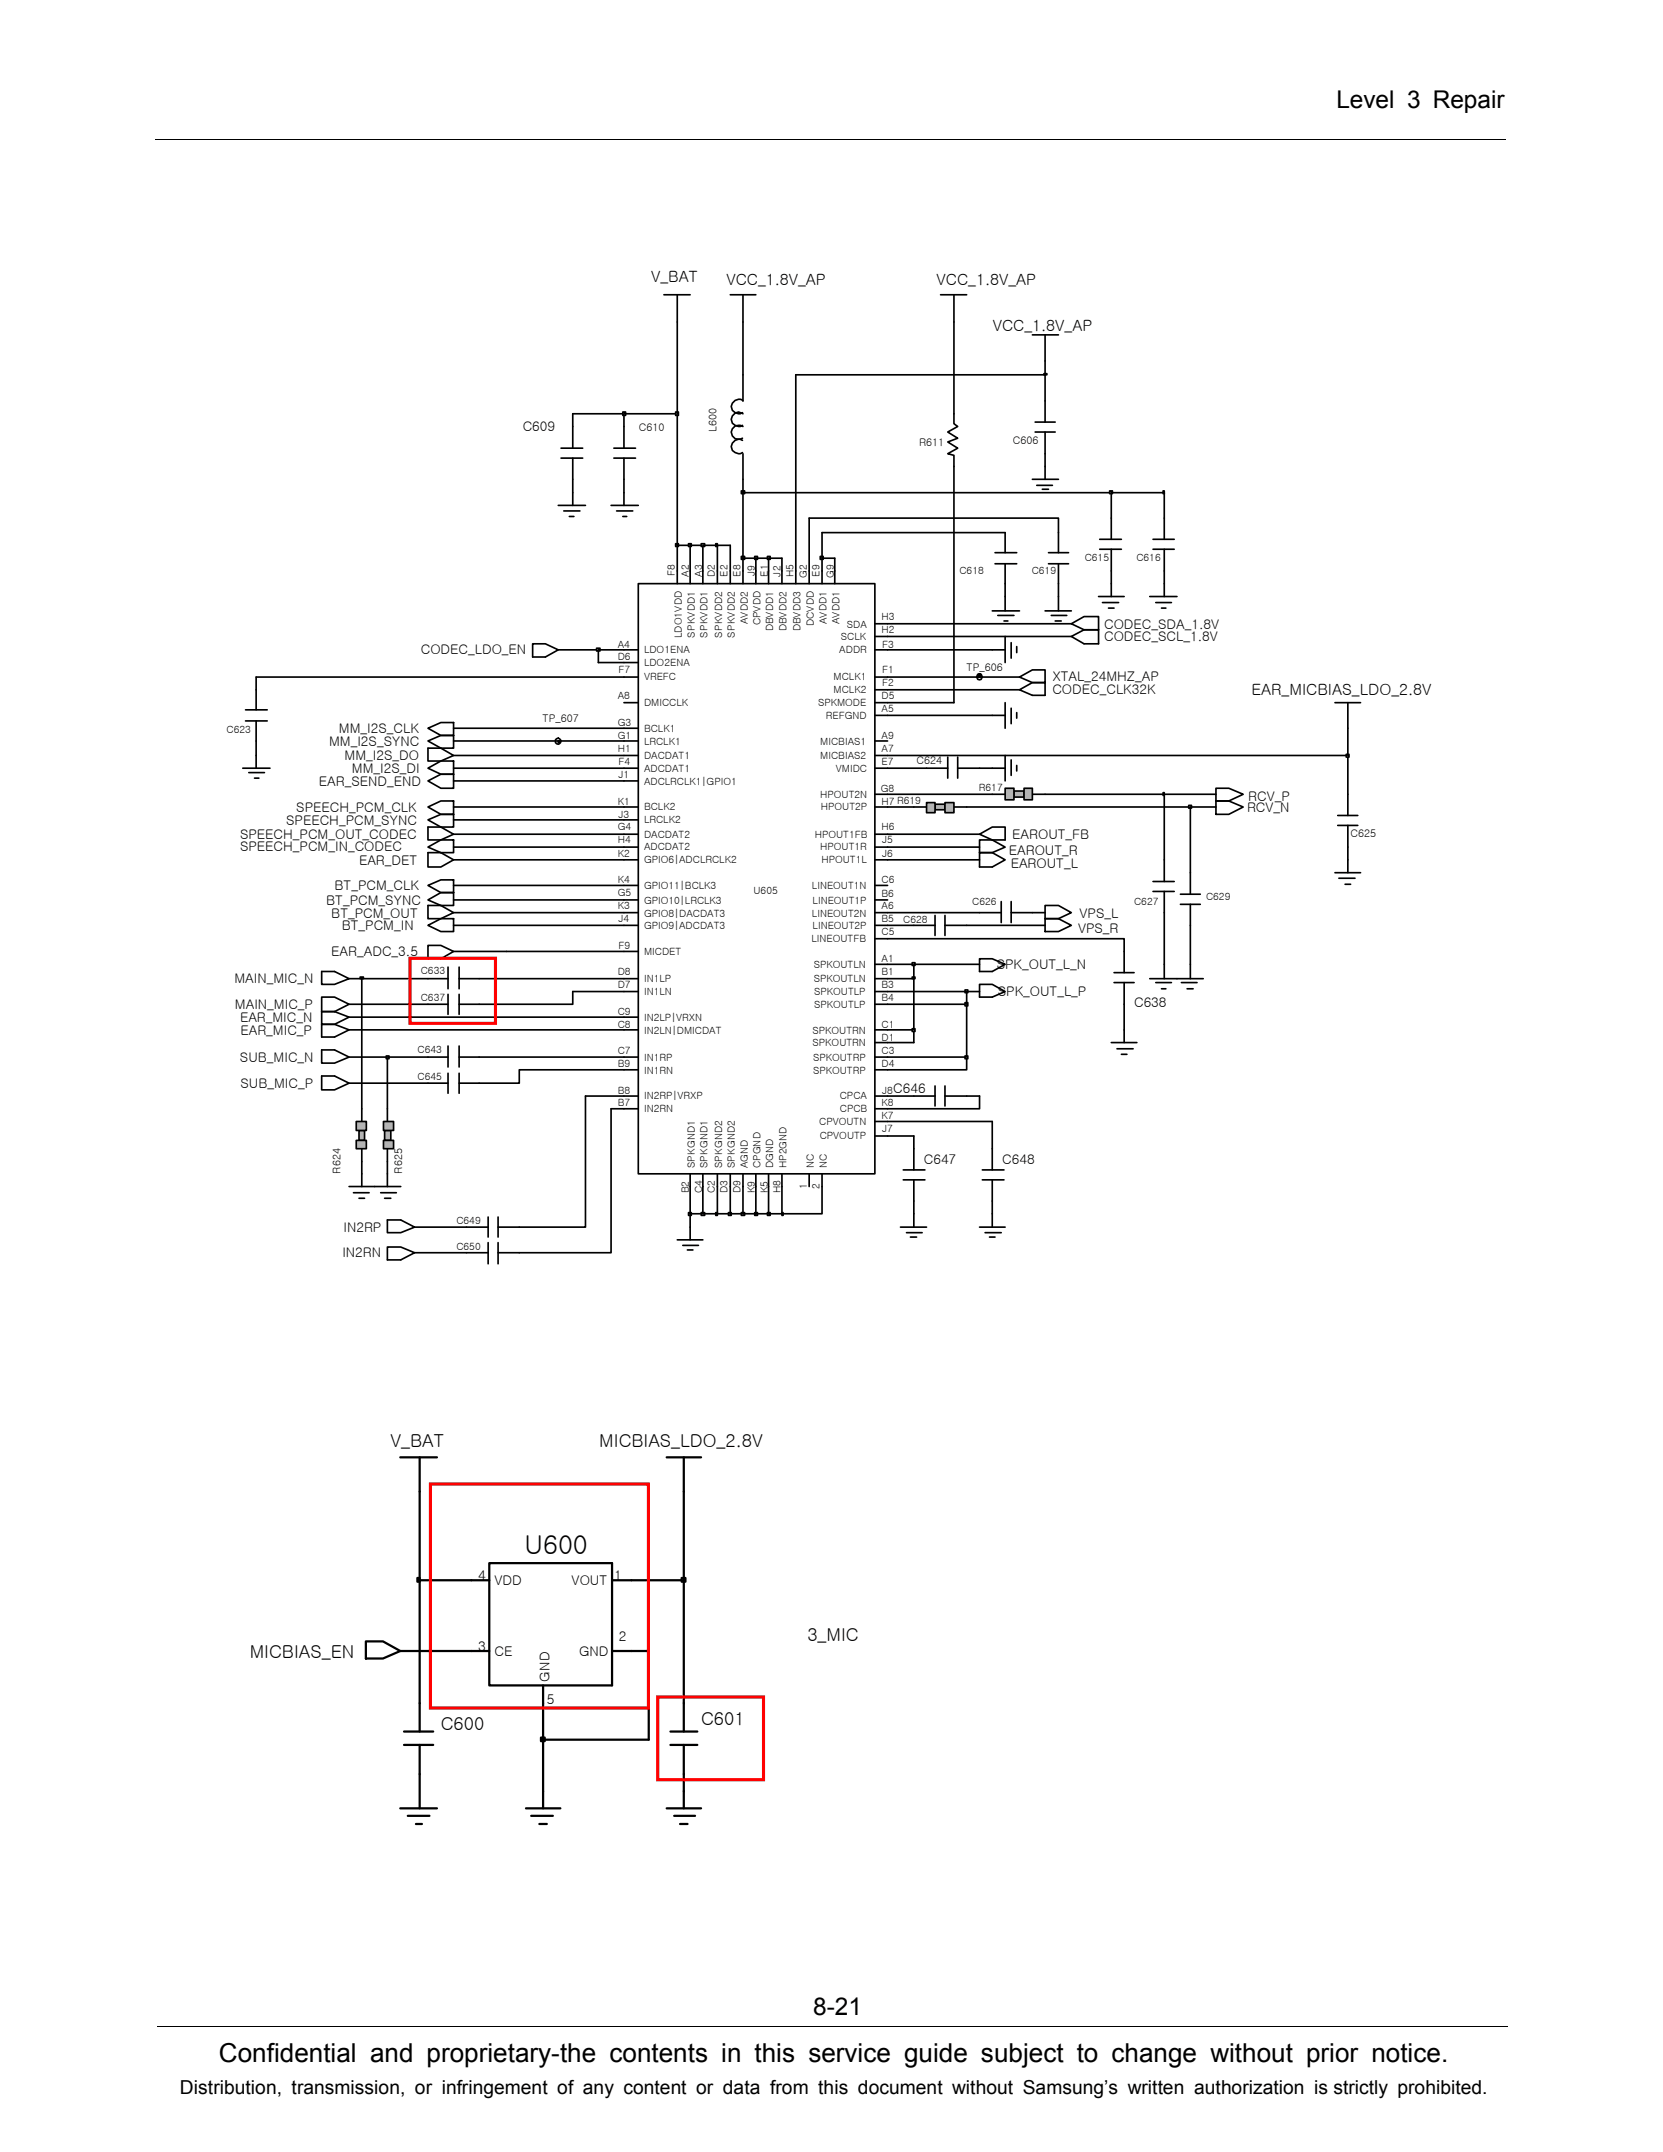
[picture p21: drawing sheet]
<svg xmlns="http://www.w3.org/2000/svg" width="216mm" height="279mm" viewBox="0 0 216 279" stroke-linecap="round" stroke-linejoin="round" font-family="sans-serif">
<defs><g id="words">
<g font-size="3.4">
<text x="68.1" y="201.8">U600</text>
<text x="28.4" y="267.7">Confidential and proprietary-the contents in this service guide subject to change without prior notice.</text>
</g>
<g font-size="3.2">
<text x="173.5" y="14">Level 3 Repair</text>
<text x="105.6" y="261.6">8-21</text>
</g>
<text font-size="2.5" x="23.4" y="271.9">Distribution, transmission, or infringement of any content or data from this document without Samsung’s written authorization is strictly prohibited.</text>
<g font-size="2.3">
<text x="50.7" y="187.9">V_BAT</text>
<text x="77.8" y="187.9">MICBIAS_LDO_2.8V</text>
<text x="32.4" y="215.2">MICBIAS_EN</text>
<text x="104.8" y="213">3_MIC</text>
<text x="57.2" y="224.6">C600</text>
<text x="91" y="224">C601</text>
</g>
<g font-size="2">
<text x="84.5" y="36.6">V_BAT</text>
<text x="94.3" y="37">VCC_1.8V_AP</text>
<text x="121.6" y="37">VCC_1.8V_AP</text>
<text x="128.9" y="43">VCC_1.8V_AP</text>
<text x="162.5" y="90.3">EAR_MICBIAS_LDO_2.8V</text>
</g>
<g font-size="1.7">
<text x="67.9" y="55.9">C609</text>
<text x="143.3" y="83.3">CODEC_SCL_1.8V</text>
<text x="143.3" y="81.6">CODEC_SDA_1.8V</text>
<text x="54.6" y="84.9">CODEC_LDO_EN</text>
<text x="136.6" y="88.5">XTAL_24MHZ_AP</text>
<text x="44" y="95.2">MM_I2S_CLK</text>
<text x="136.6" y="90.1">CODEC_CLK32K</text>
<text x="42.7" y="96.9">MM_I2S_SYNC</text>
<text x="44.7" y="98.7">MM_I2S_DO</text>
<text x="45.7" y="100.4">MM_I2S_DI</text>
<text x="37.1" y="107.1">SPEECH_PCM_SYNC</text>
<text x="38.5" y="105.4">SPEECH_PCM_CLK</text>
<text x="41.4" y="102">EAR_SEND_END</text>
<text x="161.9" y="105.4">RCV_N</text>
<text x="162.1" y="104.1">RCV_P</text>
<text x="31.2" y="110.5">SPEECH_PCM_IN_CODEC</text>
<text x="31.2" y="108.9">SPEECH_PCM_OUT_CODEC</text>
<text x="46.6" y="112.3">EAR_DET</text>
<text x="131" y="111">EAROUT_R</text>
<text x="131.2" y="112.6">EAROUT_L</text>
<text x="131.4" y="108.9">EAROUT_FB</text>
<text x="42.4" y="117.5">BT_PCM_SYNC</text>
<text x="43" y="119.1">BT_PCM_OUT</text>
<text x="43.4" y="115.6">BT_PCM_CLK</text>
<text x="140.2" y="119.1">VPS_L</text>
<text x="43" y="124.1">EAR_ADC_3.5</text>
<text x="44.4" y="120.8">BT_PCM_IN</text>
<text x="129.4" y="125.9">SPK_OUT_L_N</text>
<text x="140" y="121.2">VPS_R</text>
<text x="30.4" y="127.7">MAIN_MIC_N</text>
<text x="30.5" y="131">MAIN_MIC_P</text>
<text x="129.5" y="129.3">SPK_OUT_L_P</text>
<text x="147.2" y="130.7">C638</text>
<text x="31.2" y="137.9">SUB_MIC_N</text>
<text x="31.2" y="132.7">EAR_MIC_N</text>
<text x="31.2" y="134.4">EAR_MIC_P</text>
<text x="31.2" y="141.2">SUB_MIC_P</text>
<text x="116" y="141.9">C646</text>
<text x="119.9" y="151.2">C647</text>
<text x="130.1" y="151.2">C648</text>
<text x="44.6" y="159.9">IN2RP</text>
<text x="44.5" y="163.2">IN2RN</text>
<text x="62.1" y="205.2">4</text>
<text x="64.2" y="205.7">VDD</text>
<text x="74.2" y="205.7">VOUT</text>
<text x="79.7" y="205.2">1</text>
<text x="62.1" y="214.4">3</text>
<text x="64.2" y="215">CE</text>
<text x="75.2" y="215">GND</text>
<text x="80.3" y="213.1">2</text>
<text x="71" y="221.2">5</text>
<text x="71.3" y="218.3" transform="rotate(-90 71.3 218.3)">GND</text>
</g>
<g font-size="1.4">
<text x="83" y="55.9">C610</text>
<text x="93" y="56.1" transform="rotate(-90 93 56.1)">L600</text>
<text x="119.3" y="57.9">R611</text>
<text x="131.5" y="57.6">C606</text>
<text x="125.5" y="87.1">TP_606</text>
<text x="70.4" y="93.7">TP_607</text>
<text x="119" y="99.2">C624</text>
<text x="175.3" y="108.7">C625</text>
<text x="44.2" y="152.4" transform="rotate(-90 44.2 152.4)">R624</text>
<text x="52.2" y="152.4" transform="rotate(-90 52.2 152.4)">R625</text>
</g>
<g font-size="1.3">
<text x="87.6" y="74.8" transform="rotate(-90 87.6 74.8)">F8</text>
<text x="89.4" y="74.9" transform="rotate(-90 89.4 74.9)">A2</text>
<text x="91.1" y="74.9" transform="rotate(-90 91.1 74.9)">A3</text>
<text x="92.8" y="74.9" transform="rotate(-90 92.8 74.9)">D2</text>
<text x="94.5" y="74.9" transform="rotate(-90 94.5 74.9)">E2</text>
<text x="96.1" y="74.9" transform="rotate(-90 96.1 74.9)">E8</text>
<text x="98" y="74.8" transform="rotate(-90 98 74.8)">J9</text>
<text x="99.7" y="74.9" transform="rotate(-90 99.7 74.9)">E1</text>
<text x="101.3" y="74.8" transform="rotate(-90 101.3 74.8)">J2</text>
<text x="103" y="74.9" transform="rotate(-90 103 74.9)">H5</text>
<text x="104.7" y="75" transform="rotate(-90 104.7 75)">G2</text>
<text x="106.4" y="74.9" transform="rotate(-90 106.4 74.9)">E9</text>
<text x="108.3" y="75" transform="rotate(-90 108.3 75)">G9</text>
<text x="124.6" y="74.5">C618</text>
<text x="133.9" y="74.5">C619</text>
<text x="140.8" y="72.8">C615</text>
<text x="147.5" y="72.8">C616</text>
<text x="88.5" y="82.8" transform="rotate(-90 88.5 82.8)">LDO1VDD</text>
<text x="90.2" y="82.8" transform="rotate(-90 90.2 82.8)">SPKVDD1</text>
<text x="91.9" y="82.8" transform="rotate(-90 91.9 82.8)">SPKVDD1</text>
<text x="93.7" y="82.8" transform="rotate(-90 93.7 82.8)">SPKVDD2</text>
<text x="95.4" y="82.8" transform="rotate(-90 95.4 82.8)">SPKVDD2</text>
<text x="97.1" y="81" transform="rotate(-90 97.1 81)">AVDD2</text>
<text x="98.7" y="81.2" transform="rotate(-90 98.7 81.2)">CPVDD</text>
<text x="100.4" y="82" transform="rotate(-90 100.4 82)">DBVDD1</text>
<text x="102.1" y="82" transform="rotate(-90 102.1 82)">DBVDD2</text>
<text x="103.9" y="82" transform="rotate(-90 103.9 82)">DBVDD3</text>
<text x="105.7" y="81.3" transform="rotate(-90 105.7 81.3)">DCVDD</text>
<text x="107.3" y="81" transform="rotate(-90 107.3 81)">AVDD1</text>
<text x="109" y="81" transform="rotate(-90 109 81)">AVDD1</text>
<text x="109.2" y="83.1">SCLK</text>
<text x="110" y="81.5">SDA</text>
<text x="114.4" y="80.5">H3</text>
<text x="114.4" y="82.2">H2</text>
<text x="80.2" y="85.7">D6</text>
<text x="80.2" y="84.1">A4</text>
<text x="80.3" y="87.4">F7</text>
<text x="83.6" y="86.5">LDO2ENA</text>
<text x="83.6" y="84.8">LDO1ENA</text>
<text x="83.6" y="88.3">VREFC</text>
<text x="108.2" y="88.3">MCLK1</text>
<text x="109" y="84.8">ADDR</text>
<text x="114.5" y="87.4">F1</text>
<text x="114.5" y="89.1">F2</text>
<text x="114.5" y="84.1">F3</text>
<text x="29.4" y="95.1">C623</text>
<text x="80.2" y="90.7">A8</text>
<text x="80.2" y="94.3">G3</text>
<text x="80.2" y="96">G1</text>
<text x="83.6" y="91.7">DMICCLK</text>
<text x="83.6" y="95">BCLK1</text>
<text x="106.2" y="91.7">SPKMODE</text>
<text x="107.2" y="93.3">REFGND</text>
<text x="108.2" y="90">MCLK2</text>
<text x="114.4" y="90.7">D5</text>
<text x="114.4" y="96">A9</text>
<text x="114.4" y="92.5">A5</text>
<text x="80.2" y="97.6">H1</text>
<text x="80.3" y="101">J1</text>
<text x="80.3" y="99.3">F4</text>
<text x="83.6" y="101.9">ADCLRCLK1|GPIO1</text>
<text x="83.6" y="98.6">DACDAT1</text>
<text x="83.6" y="96.7">LRCLK1</text>
<text x="83.6" y="100.2">ADCDAT1</text>
<text x="106.5" y="96.7">MICBIAS1</text>
<text x="106.5" y="98.6">MICBIAS2</text>
<text x="108.5" y="100.2">VMIDC</text>
<text x="114.4" y="99.3">E7</text>
<text x="114.4" y="97.6">A7</text>
<text x="80.2" y="104.5">K1</text>
<text x="80.2" y="107.8">G4</text>
<text x="80.3" y="106.2">J3</text>
<text x="83.6" y="105.2">BCLK2</text>
<text x="83.6" y="106.9">LRCLK2</text>
<text x="106.5" y="103.6">HPOUT2N</text>
<text x="106.6" y="105.2">HPOUT2P</text>
<text x="114.4" y="102.8">G8</text>
<text x="114.4" y="107.8">H6</text>
<text x="114.4" y="104.5">H7 R619</text>
<text x="127.1" y="102.7">R617</text>
<text x="80.2" y="109.5">H4</text>
<text x="80.2" y="111.2">K2</text>
<text x="83.6" y="110.4">ADCDAT2</text>
<text x="83.6" y="112.1">GPIO6|ADCLRCLK2</text>
<text x="83.6" y="108.8">DACDAT2</text>
<text x="105.8" y="108.8">HPOUT1FB</text>
<text x="106.5" y="110.4">HPOUT1R</text>
<text x="106.6" y="112.1">HPOUT1L</text>
<text x="114.5" y="109.5">J5</text>
<text x="114.5" y="111.2">J6</text>
<text x="80.2" y="118">K3</text>
<text x="80.2" y="114.7">K4</text>
<text x="80.2" y="116.4">G5</text>
<text x="80.3" y="119.7">J4</text>
<text x="83.6" y="119">GPIO8|DACDAT3</text>
<text x="83.6" y="115.5">GPIO11|BCLK3</text>
<text x="83.6" y="117.3">GPIO10|LRCLK3</text>
<text x="97.8" y="116.1">U605</text>
<text x="105.4" y="115.5">LINEOUT1N</text>
<text x="105.4" y="119">LINEOUT2N</text>
<text x="105.5" y="117.3">LINEOUT1P</text>
<text x="114.4" y="114.7">C6</text>
<text x="114.4" y="118">A6</text>
<text x="114.4" y="119.7">B5</text>
<text x="114.4" y="116.4">B6</text>
<text x="117.3" y="119.8">C628</text>
<text x="126.2" y="117.6">C626</text>
<text x="147.2" y="117.6">C627</text>
<text x="156.6" y="116.8">C629</text>
<text x="80.3" y="123.3">F9</text>
<text x="83.6" y="124">MICDET</text>
<text x="83.6" y="120.6">GPIO9|ADCDAT3</text>
<text x="105.3" y="122.3">LINEOUTFB</text>
<text x="105.5" y="120.7">LINEOUT2P</text>
<text x="105.6" y="125.6">SPKOUTLN</text>
<text x="114.4" y="121.4">C5</text>
<text x="114.4" y="124.9">A1</text>
<text x="54.6" y="126.5">C633</text>
<text x="54.6" y="130">C637</text>
<text x="80.2" y="128.2">D7</text>
<text x="80.2" y="126.6">D8</text>
<text x="80.2" y="131.8">C9</text>
<text x="83.6" y="129.2">IN1LN</text>
<text x="83.6" y="127.5">IN1LP</text>
<text x="105.6" y="127.5">SPKOUTLN</text>
<text x="105.7" y="129.2">SPKOUTLP</text>
<text x="105.7" y="130.8">SPKOUTLP</text>
<text x="114.4" y="126.6">B1</text>
<text x="114.4" y="128.2">B3</text>
<text x="114.4" y="130">B4</text>
<text x="54.2" y="136.7">C643</text>
<text x="80.2" y="136.8">C7</text>
<text x="80.2" y="133.4">C8</text>
<text x="83.6" y="137.8">IN1RP</text>
<text x="83.6" y="134.2">IN2LN|DMICDAT</text>
<text x="83.6" y="132.5">IN2LP|VRXN</text>
<text x="105.5" y="134.2">SPKOUTRN</text>
<text x="105.5" y="135.9">SPKOUTRN</text>
<text x="105.6" y="137.8">SPKOUTRP</text>
<text x="114.4" y="133.4">C1</text>
<text x="114.4" y="136.8">C3</text>
<text x="114.4" y="135.1">D1</text>
<text x="54.2" y="140.2">C645</text>
<text x="80.2" y="142">B8</text>
<text x="80.2" y="138.5">B9</text>
<text x="80.2" y="143.7">B7</text>
<text x="83.6" y="142.7">IN2RP|VRXP</text>
<text x="83.6" y="139.4">IN1RN</text>
<text x="105.6" y="139.4">SPKOUTRP</text>
<text x="109" y="142.7">CPCA</text>
<text x="114.4" y="138.5">D4</text>
<text x="114.4" y="143.7">K8</text>
<text x="114.5" y="142">J8</text>
<text x="83.6" y="144.4">IN2RN</text>
<text x="106.4" y="146.1">CPVOUTN</text>
<text x="106.4" y="147.9">CPVOUTP</text>
<text x="109" y="144.4">CPCB</text>
<text x="114.4" y="145.3">K7</text>
<text x="114.5" y="147">J7</text>
<text x="89.4" y="154.9" transform="rotate(-90 89.4 154.9)">B2</text>
<text x="90.2" y="151.7" transform="rotate(-90 90.2 151.7)">SPKGND1</text>
<text x="91.1" y="154.9" transform="rotate(-90 91.1 154.9)">C4</text>
<text x="91.9" y="151.7" transform="rotate(-90 91.9 151.7)">SPKGND1</text>
<text x="92.8" y="154.9" transform="rotate(-90 92.8 154.9)">C2</text>
<text x="93.7" y="151.7" transform="rotate(-90 93.7 151.7)">SPKGND2</text>
<text x="94.5" y="154.9" transform="rotate(-90 94.5 154.9)">D3</text>
<text x="95.4" y="151.7" transform="rotate(-90 95.4 151.7)">SPKGND2</text>
<text x="96.1" y="154.9" transform="rotate(-90 96.1 154.9)">D9</text>
<text x="97.1" y="151.7" transform="rotate(-90 97.1 151.7)">AGND</text>
<text x="98" y="154.9" transform="rotate(-90 98 154.9)">K9</text>
<text x="98.7" y="151.7" transform="rotate(-90 98.7 151.7)">CPGND</text>
<text x="99.7" y="154.9" transform="rotate(-90 99.7 154.9)">K5</text>
<text x="100.4" y="151.7" transform="rotate(-90 100.4 151.7)">DGND</text>
<text x="101.3" y="154.9" transform="rotate(-90 101.3 154.9)">H8</text>
<text x="102.1" y="151.7" transform="rotate(-90 102.1 151.7)">HP2GND</text>
<text x="104.7" y="154.4" transform="rotate(-90 104.7 154.4)">1</text>
<text x="105.7" y="151.7" transform="rotate(-90 105.7 151.7)">NC</text>
<text x="106.4" y="154.4" transform="rotate(-90 106.4 154.4)">2</text>
<text x="107.3" y="151.7" transform="rotate(-90 107.3 151.7)">NC</text>
<text x="59.2" y="158.9">C649</text>
<text x="59.2" y="162.3">C650</text>
</g>
</g></defs>
<path d="M20.2 18.1h175.3M20.4 263h175.3" fill="none" stroke="#000" stroke-width=".13"/>
<g fill="none" stroke="#000" stroke-width=".22">
<path d="M94.8 38.3h3.3M96.5 38.3v3.5M122.1 38.3h3.4M123.8 38.3v3.5M72.8 59.5h2.8M72.8 58.2h2.8M74.4 55.4v2.8M74.4 59.5v2.7M134.4 56.1h2.6M134.4 54.8h2.6M135.7 52v2.8M135.7 56.1v2.8"/>
<path d="M72.5 65.6h3.5M73.2 66.3h2.1M73.9 67.1h.6M74.4 64v1.6M142.8 71.3h2.8M142.8 70h2.8M144.3 67.3v2.7M144.3 71.3v2.8M31.9 92.2h2.8M31.9 93.6h2.8M33.3 89.6v2.6M33.3 93.6v2.6"/>
<path d="M55.6 96.2l1.6-.7h1.7v1.6h-1.7zM69.2 83.6h1.6l1.7 .8-1.7 .9h-1.6zM128.8 84.4h1.7M130.5 82.6v3.4M131.3 83.4v2M132 83.9v.8M55.6 104.8l1.6-.8h1.7v1.7h-1.7zM55.6 115l1.6-.8h1.7v1.7h-1.7zM127.2 108.3l1.6-.9h1.7v1.7h-1.7zM173.3 113.3h3.3M173.8 114h2.1M174.6 114.8h.7"/>
<path d="M175 111.6v1.7M41.8 136.3h1.6l1.9 .9-1.9 .8h-1.6zM55.6 120.1l1.6-.8h1.7v1.6h-1.7zM55.6 122.7h1.6l1.7 .8-1.7 1h-1.6zM144.3 135.4h3.3M145 136.2h2.1M145.6 136.9h.7M145.9 133.7v1.7M47 144v1.6M47 149.1v1.7M50.3 158.4h1.7l1.8 .9-1.8 .7h-1.7zM116.9 159.3h3.4"/>
<path d="M117.3 153.2h2.8M117.3 151.9h2.8M118.6 149.1v2.8M118.6 153.2v2.7M118.6 157.6v1.7M117.7 160h2M118.2 160.6h.8"/>
</g>
<path d="M46.6 146.8h.7v1.3h-.7z" fill="#b3b3b3"/>
<path d="M46.6 146.8h.7v1.3h-.7z" fill="none" stroke="#000" stroke-width=".22"/>
<path d="M46.2 148.1h1.4v1h-1.4z" fill="#b3b3b3"/>
<path d="M46.2 148.1h1.4v1h-1.4z" fill="none" stroke="#000" stroke-width=".22"/>
<path d="M46.2 145.6h1.4v1.2h-1.4z" fill="#b3b3b3"/>
<g fill="none" stroke="#000" stroke-width=".22">
<path d="M79.7 59.5h2.8M79.7 58.2h2.8M81 55.4v2.8M81 59.5v2.7M96.4 57.2a.95 .95 0 0 0-1.5 .8 .95 .95 0 0 0 1.5 .8M96.5 55.4a.93 .93 0 0 0-1.5 .7 .93 .93 0 0 0 1.4 .8M96.5 48.7v3.3a.94 .94 0 0 0-1.6 .7 .94 .94 0 0 0 1.5 .9M96.5 53.7a.94 .94 0 0 0-1.3 .1 .94 .94 0 0 0-.1 1.2 .94 .94 0 0 0 1.3 .2M96.5 58.9v3.3M134 43.5h3.4M135.7 43.5v3.4M79.3 65.6h3.6"/>
<path d="M80.1 66.3h2M80.9 67.1h.5M81 64v1.6M82.9 75.8h30.7v76.6h-30.7zM87.9 74.1v1.7M89.6 74.1v1.7M91.2 74.1v1.7M93.1 74.1v1.7M94.8 74.1v1.7M96.5 74.1v1.7M98.1 74.1v1.7M99.8 74.1v1.7"/>
<path d="M101.5 74.1v1.7M103.3 74.1v1.7M105.1 74.1v1.7M106.7 74.1v1.7M108.4 74.1v1.7M134 62.2h3.4M134.6 63h2M135.3 63.5h.8M135.7 60.6v1.6M135.7 79.3h3.4M136.5 79.9h2M137.4 77.4v1.9"/>
<path d="M142.6 77.4h3.3M143.1 78.2h2.1M143.9 79h.7M144.3 75.8v1.6M149.7 71.3h2.7M149.7 70h2.7M151.2 67.3v2.7M151.2 71.3v2.8M31.5 99.7h3.6M33.3 98.1v1.6M55.6 94.6l1.6-.8h1.7v1.7h-1.7zM55.6 97.1h1.6l1.7 1-1.7 .7h-1.6z"/>
<path d="M81 99.7h1.9M81 91.2h1.9M81 84.4h1.9M81 98.1h1.9M81 86h1.9M81 94.6h1.9M81 96.2h1.9M81 87.9h1.9M113.6 99.7h1.6M113.6 84.4h1.6M113.6 92.9h1.6M113.6 98.1h1.6"/>
<path d="M113.6 96.2h1.6M113.6 87.9h1.6M113.6 82.6h1.6M113.6 91.2h1.6M113.6 89.6h1.6M113.6 81h1.6M120.3 99.7h2.7M123 98.3v2.7M124.3 99.7h2.9M124.3 98.3v2.7M128.8 99.7h1.7M130.5 98.1v3.3"/>
<path d="M131.3 98.7v2M132 99.4v.7M137 80.6h.8M139.1 82.6l1.6-.8h1.9v1.8h-1.9zM173.3 91.2h3.3M175 91.2v3.4M32.3 100.3h2M33 101h.6M55.6 101.4l1.6-.9h1.7v1.8h-1.7zM55.6 116.8l1.6-.9h1.7v1.7h-1.7zM55.6 110l1.6-.9h1.7v1.6h-1.7zM55.6 117.6h1.6l1.7 .9-1.7 .8h-1.6z"/>
<path d="M81 118.5h1.9M81 116.8h1.9M81 110h1.9M81 104.8h1.9M81 101.4h1.9M81 106.4h1.9M81 115h1.9M81 108.3h1.9M81 111.6h1.9M113.6 108.3h1.6M113.6 103.1h1.6M113.6 110h1.6"/>
<path d="M113.6 118.5h1.6M113.6 116.8h1.6M113.6 115h1.6M113.6 104.8h1.6M113.6 111.6h1.6M118.6 104.8h1.7M121.4 118.9v2.6M122.7 118.9v2.6M123.8 104.8h1.7M127.2 109.1h1.6l1.7 .9-1.7 .7h-1.6zM127.2 110.7h1.6l1.7 .9-1.7 1h-1.6zM135.7 119.3h1.7l1.7 .8-1.7 .8h-1.7z"/>
<path d="M153.2 116.1h2.6M153.2 117.4h2.6M154.5 113.3v2.8M154.5 117.4v2.7M157.9 104h1.6l1.9 .8-1.9 .9h-1.6zM41.8 131.3h1.6l1.9 .8-1.9 .9h-1.6zM41.8 133h1.6l1.9 .7-1.9 .9h-1.6zM55.6 127.1h2.6M58.2 125.6v2.8M59.6 127.1h2.6M59.6 125.6v2.8M81 127.1h1.9"/>
<path d="M81 138.9h1.9M81 137.2h1.9M81 132.1h1.9M81 123.5h1.9M81 120.1h1.9M81 128.7h1.9M81 133.7h1.9M113.6 120.1h1.6M113.6 125.2h1.6M113.6 128.7h1.6M113.6 138.9h1.6M113.6 133.7h1.6"/>
<path d="M113.6 137.2h1.6M113.6 121.9h1.6M113.6 135.4h1.6M113.6 127.1h1.6M113.6 130.4h1.6M118.6 120.1h2.8M122.7 120.1h2.8M127.2 124.5h1.6l1.7 .7-1.7 .9h-1.6zM127.2 127.8h1.6l1.7 .9-1.7 .8h-1.6zM144.6 127.6h2.6M144.6 126.3h2.6M145.9 123.5v2.8"/>
<path d="M145.9 127.6v2.8M152.8 127.1h3.4M153.4 127.6h2M154.1 128.4h.8M154.5 125.2v1.9M46.2 145.6h1.4v1.2h-1.4zM48.6 154.1h3.4M49.4 154.9h2.1M49.9 155.6h.8M50.3 152.4v1.7M60.6 159.3h2.8M63.4 158v2.6"/>
<path d="M64.7 159.3h2.7M64.7 158v2.6M81 144h1.9M81 142.3h1.9M89.6 152.4v1.7M89.6 159.3v1.7M91.2 152.4v1.7M93.1 152.4v1.7M94.8 152.4v1.7M96.5 152.4v1.7M98.1 152.4v1.7M99.8 152.4v1.7"/>
<path d="M101.5 152.4v1.7M105.1 152.4v1.7M106.7 152.4v1.7M113.6 147.5h1.6M113.6 145.6h1.6M113.6 142.3h1.6M113.6 144h1.6M118.6 142.3h2.8M121.4 141v2.6M122.7 141v2.6M122.7 142.3h2.8M127.5 153.2h2.8"/>
<path d="M127.5 151.9h2.8M128.8 149.1v2.8M128.8 153.2v2.7M50.3 161.9h1.7l1.8 .7-1.8 1h-1.7zM60.6 162.6h2.8M63.4 161.3v2.8M64.7 161.3v2.8M64.7 162.6h2.7M87.9 161h3.3M88.6 161.7h2.1M89.2 162.3h.8"/>
<circle cx="72.4" cy="96.2" r=".38"/>
</g>
<path d="M121.4 104.4h1.3v.7h-1.3z" fill="#b3b3b3"/>
<path d="M121.4 104.4h1.3v.7h-1.3z" fill="none" stroke="#000" stroke-width=".22"/>
<path d="M122.7 104.2h1.1v1.3h-1.1z" fill="#b3b3b3"/>
<path d="M122.7 104.2h1.1v1.3h-1.1z" fill="none" stroke="#000" stroke-width=".22"/>
<path d="M120.3 104.2h1.1v1.3h-1.1z" fill="#b3b3b3"/>
<path d="M128.8 92.9h1.7M130.5 91.2v3.4M131.3 91.9v2.1M132 92.5v.7M120.3 104.2h1.1v1.3h-1.1zM128.8 103.1h1.7M134 103.1h1.7M41.8 126.1h1.6l1.9 1-1.9 .7h-1.6z" fill="none" stroke="#000" stroke-width=".22"/>
<path d="M131.6 102.7h1.3v.8h-1.3z" fill="#b3b3b3"/>
<path d="M131.6 102.7h1.3v.8h-1.3z" fill="none" stroke="#000" stroke-width=".22"/>
<path d="M132.9 102.3h1.1v1.5h-1.1z" fill="#b3b3b3"/>
<path d="M132.9 102.3h1.1v1.5h-1.1z" fill="none" stroke="#000" stroke-width=".22"/>
<path d="M130.5 102.3h1.1v1.5h-1.1z" fill="#b3b3b3"/>
<g fill="none" stroke="#000" stroke-width=".22">
<path d="M86.2 38.3h3.4M87.9 38.3v3.5M123.8 53.7v1.3l.5 .4-1.3 .7 1.3 .8-1.3 .5 1.3 .8-1.3 .7 .8 .2v1.5M128.8 79.3h3.6M129.2 73.2h2.8M129.2 71.8h2.8M129.5 79.9h2.1M130.5 69.2v2.6M130.5 73.2v2.6M130.5 77.4v1.9M136.1 73.2h2.6M136.1 71.8h2.6"/>
<path d="M137.4 69.2v2.6M137.4 73.2v2.6M149.3 77.4h3.5M150.1 78.2h2M150.8 79h.6M151.2 75.8v1.6M55.6 99.7l1.6-.9h1.7v1.7h-1.7zM126.9 87.5h.3a.44 .44 0 0 1 .2 .7l-.2 .1a.43 .43 0 0 1-.3-.8zM130.3 80.6h.6M132.4 89.6l1.6-1h1.7v1.7h-1.7zM139.1 81l1.6-.9h1.9v1.7h-1.9zM55.6 106.4l1.6-.7h1.7v1.7h-1.7z"/>
<path d="M55.6 110.7h1.6l1.7 .9-1.7 1h-1.6zM55.6 107.4h1.6l1.7 .9-1.7 .8h-1.6zM127.2 118.5h2.8M130 117.1v2.7M130.5 102.3h1.1v1.5h-1.1zM131.3 118.5h2.7M131.3 117.1v2.7M135.7 117.6h1.7l1.7 .9-1.7 .8h-1.7zM149.7 115.7h2.7M149.7 114.4h2.7M151.2 111.6v2.8M151.2 115.7v2.8"/>
<path d="M157.9 102.3h1.6l1.9 .8-1.9 .9h-1.6zM41.8 139.7h1.6l1.9 .9-1.9 .9h-1.6zM55.6 130.4h2.6M58.2 129.1v2.6M58.2 139.3v2.6M59.6 130.4h2.6M59.6 129.1v2.6M59.6 139.3v2.6M149.3 127.1h3.5M150.1 127.6h2M150.8 128.4h.6M151.2 125.2v1.9"/>
<path d="M45.3 154.1h3.3M45.9 154.9h2M46.6 155.6h.7M47 152.4v1.7M50.3 144v1.6M50.3 149.1v1.7M55.6 140.6h2.6M59.6 140.6h2.6"/>
</g>
<path d="M49.9 146.8h.8v1.3h-.8z" fill="#b3b3b3"/>
<path d="M49.9 146.8h.8v1.3h-.8z" fill="none" stroke="#000" stroke-width=".22"/>
<path d="M49.8 148.1h1.3v1h-1.3z" fill="#b3b3b3"/>
<path d="M49.8 148.1h1.3v1h-1.3z" fill="none" stroke="#000" stroke-width=".22"/>
<path d="M49.8 145.6h1.3v1.2h-1.3z" fill="#b3b3b3"/>
<g fill="none" stroke="#000" stroke-width=".22">
<path d="M132.4 87.9l1.6-.9h1.7v1.6h-1.7zM173.7 105.9h2.6M173.7 107.2h2.6M175 103.1v2.8M175 107.2v2.8M41.8 129.5h1.6l1.9 .9-1.9 .9h-1.6zM55.6 137.2h2.6M58.2 135.8v2.7M59.6 137.2h2.6M59.6 135.8v2.7M49.8 145.6h1.3v1.2h-1.3zM53.8 159.3h6.8"/>
<path d="M76 142.3v17h-8.6M79.3 144v18.6h-11.9M89.6 157.6v1.7M127.2 159.3h3.3M128.8 157.6v1.7M53.8 162.6h6.8M127.9 160h2.1M128.5 160.6h.7"/>
</g>
<path d="M89.4 157.4h.3v.4h-.3z" fill="#c3c3c3"/>
<path d="M89.4 157.4h.3v.4h-.3zM89.6 154.1v3.5h1.6" fill="none" stroke="#000" stroke-width=".22"/>
<path d="M91 157.4h.5v.4h-.5z" fill="#c3c3c3"/>
<path d="M91 157.4h.5v.4h-.5zM91.2 154.1v3.5h1.9" fill="none" stroke="#000" stroke-width=".22"/>
<path d="M92.9 157.4h.2v.4h-.2z" fill="#c3c3c3"/>
<path d="M92.9 157.4h.2v.4h-.2zM93.1 154.1v3.5h1.7" fill="none" stroke="#000" stroke-width=".22"/>
<path d="M94.6 157.4h.3v.4h-.3z" fill="#c3c3c3"/>
<path d="M94.6 157.4h.3v.4h-.3zM94.8 154.1v3.5h1.7" fill="none" stroke="#000" stroke-width=".22"/>
<path d="M96.2 157.4h.5v.4h-.5z" fill="#c3c3c3"/>
<path d="M96.2 157.4h.5v.4h-.5zM96.5 154.1v3.5h1.6" fill="none" stroke="#000" stroke-width=".22"/>
<path d="M98 157.4h.3v.4h-.3z" fill="#c3c3c3"/>
<path d="M98 157.4h.3v.4h-.3zM98.1 154.1v3.5h1.7" fill="none" stroke="#000" stroke-width=".22"/>
<path d="M99.6 157.4h.4v.4h-.4z" fill="#c3c3c3"/>
<path d="M99.6 157.4h.4v.4h-.4zM99.8 154.1v3.5h1.7" fill="none" stroke="#000" stroke-width=".22"/>
<path d="M101.5 157.4h.2v.4h-.2z" fill="#c3c3c3"/>
<g fill="none" stroke="#000" stroke-width=".22">
<path d="M45.3 137.2h5v6.8M47 127.1v16.9M81 138.9h-13.6v1.7h-5.2M125.5 137.2v1.7h-10.3M45.3 140.6h10.3M47 150.8v1.6M50.3 150.8v1.6M76 142.3h5M79.3 144h1.7M101.5 157.4h.2v.4h-.2zM101.5 154.1v3.5h5.2v-3.5M115.2 147.5h3.4v1.6"/>
<path d="M115.2 145.6h13.6v3.5M115.2 142.3h3.4M118.6 155.9v1.7M125.5 142.3h1.7v1.7h-12M128.8 155.9v1.7"/>
</g>
<path d="M50.1 137.1h.4v.4h-.4z" fill="#c3c3c3"/>
<path d="M50.1 137.1h.4v.4h-.4zM50.3 137.2h5.3M62.2 137.2h18.8M115.2 137.2h10.3" fill="none" stroke="#000" stroke-width=".22"/>
<path d="M125.3 137.1h.3v.4h-.3z" fill="#c3c3c3"/>
<path d="M45.3 133.7h35.7M115.2 133.7h3.4v1.7h-3.4M125.3 137.1h.3v.4h-.3zM125.5 130.4v6.8" fill="none" stroke="#000" stroke-width=".22"/>
<path d="M118.4 133.6h.4v.3h-.4z" fill="#c3c3c3"/>
<path d="M45.3 132.1h35.7M45.3 130.4h10.3M74.4 128.7v1.7h-12.2M115.2 130.4h10.3M118.4 133.6h.4v.3h-.4zM118.6 127.1v6.6M145.9 130.4v3.3" fill="none" stroke="#000" stroke-width=".22"/>
<path d="M125.3 130.2h.3v.4h-.3z" fill="#c3c3c3"/>
<path d="M74.4 128.7h6.6M115.2 128.7h10.3v1.7M125.3 130.2h.3v.4h-.3z" fill="none" stroke="#000" stroke-width=".22"/>
<path d="M125.3 128.5h.3v.4h-.3z" fill="#c3c3c3"/>
<path d="M45.3 127.1h1.7M125.3 128.5h.3v.4h-.3zM125.5 128.7h1.7" fill="none" stroke="#000" stroke-width=".22"/>
<path d="M46.8 126.9h.4v.2h-.4z" fill="#c3c3c3"/>
<path d="M46.8 126.9h.4v.2h-.4zM47 127.1h8.6M62.2 127.1h18.8M115.2 127.1h3.4" fill="none" stroke="#000" stroke-width=".22"/>
<path d="M118.4 126.9h.4v.2h-.4z" fill="#c3c3c3"/>
<path d="M115.2 125.2h3.4v1.9M118.4 126.9h.4v.2h-.4z" fill="none" stroke="#000" stroke-width=".22"/>
<path d="M118.4 125h.4v.3h-.4z" fill="#c3c3c3"/>
<g fill="none" stroke="#000" stroke-width=".22">
<path d="M58.9 118.5h22.1M58.9 116.8h22.1M58.9 115h22.1M58.9 111.6h22.1M58.9 110h22.1M58.9 108.3h22.1M58.9 106.4h22.1M58.9 104.8h22.1M115.2 118.5h12M115.2 111.6h12M115.2 110h12M115.2 108.3h12"/>
<path d="M115.2 104.8h3.4M125.5 104.8h29v8.5M134 118.5h1.7M151.2 103.1v8.5M151.2 118.5v6.7M175 110v1.6M58.9 120.1h22.1M58.9 123.5h22.1M115.2 120.1h3.4M115.2 121.9h30.7v1.6M118.4 125h.4v.3h-.4zM118.6 125.2h8.6"/>
<path d="M125.5 120.1h10.2M154.5 120.1v5.1"/>
</g>
<path d="M154.3 104.6h.4v.3h-.4z" fill="#c3c3c3"/>
<path d="M115.2 103.1h13.6M135.7 103.1h15.5M154.3 104.6h.4v.3h-.4zM154.5 104.8h3.4" fill="none" stroke="#000" stroke-width=".22"/>
<path d="M151 102.9h.2v.4h-.2z" fill="#c3c3c3"/>
<path d="M33.3 96.2v1.9M58.9 99.7h22.1M58.9 98.1h22.1M115.2 98.1h59.8v5M115.2 99.7h5.1M127.2 99.7h1.6M58.9 101.4h22.1M151 102.9h.2v.4h-.2zM151.2 103.1h6.7" fill="none" stroke="#000" stroke-width=".22"/>
<path d="M174.8 97.9h.3v.4h-.3z" fill="#c3c3c3"/>
<path d="M58.9 96.2h13.6M174.8 97.9h.3v.4h-.3zM175 94.6v3.5" fill="none" stroke="#000" stroke-width=".22"/>
<path d="M72.5 96.2h.1v.2h-.1z" fill="#c3c3c3"/>
<path d="M123.8 60.6v30.6h-8.6M58.9 94.6h22.1M72.5 96.2h.1v.2h-.1zM72.5 96.2h8.5M81 87.9h-47.7v1.7M115.2 92.9h13.6M115.2 89.6h17.2M115.2 87.9h12" fill="none" stroke="#000" stroke-width=".22"/>
<path d="M126.9 87.7h.5v.2h-.5z" fill="#c3c3c3"/>
<path d="M72.5 84.4h5.2v1.6h3.3M126.9 87.7h.5v.2h-.5zM127.2 87.9h5.2" fill="none" stroke="#000" stroke-width=".22"/>
<path d="M77.4 84.2h.5v.3h-.5z" fill="#c3c3c3"/>
<g fill="none" stroke="#000" stroke-width=".22">
<path d="M103.3 48.7v25.4M87.9 70.8v3.3M89.6 70.8v3.3M91.2 70.8v3.3M93.1 70.8v3.3M94.8 70.8v3.3M96.5 72.5v1.6M98.1 72.5v1.6M99.8 72.5v1.6M101.5 72.5v1.6M105.1 67.3v6.8M106.7 72.5v1.6"/>
<path d="M108.4 72.5v1.6M130.5 75.8v1.6M137.4 75.8v1.6M144.3 74.1v1.7M151.2 74.1v1.7M77.4 84.2h.5v.3h-.5zM77.7 84.4h3.3M115.2 82.6h23.9M115.2 84.4h13.6M115.2 81h23.9"/>
</g>
<path d="M96.2 72.2h.5v.4h-.5z" fill="#c3c3c3"/>
<path d="M96.2 72.2h.5v.4h-.5zM96.5 64v8.5h1.6" fill="none" stroke="#000" stroke-width=".22"/>
<path d="M98 72.2h.3v.4h-.3z" fill="#c3c3c3"/>
<path d="M98 72.2h.3v.4h-.3zM98.1 72.5h1.7" fill="none" stroke="#000" stroke-width=".22"/>
<path d="M99.6 72.2h.4v.4h-.4z" fill="#c3c3c3"/>
<path d="M99.6 72.2h.4v.4h-.4zM99.8 72.5h1.7" fill="none" stroke="#000" stroke-width=".22"/>
<path d="M106.5 72.2h.4v.4h-.4z" fill="#c3c3c3"/>
<path d="M106.5 72.2h.4v.4h-.4zM106.7 69.2v3.3h1.7" fill="none" stroke="#000" stroke-width=".22"/>
<path d="M87.7 70.6h.4v.4h-.4z" fill="#c3c3c3"/>
<path d="M87.9 53.7v17.1h1.7M87.7 70.6h.4v.4h-.4z" fill="none" stroke="#000" stroke-width=".22"/>
<path d="M89.4 70.6h.3v.4h-.3z" fill="#c3c3c3"/>
<path d="M89.4 70.6h.3v.4h-.3zM89.6 70.8h1.6" fill="none" stroke="#000" stroke-width=".22"/>
<path d="M91 70.6h.5v.4h-.5z" fill="#c3c3c3"/>
<path d="M91 70.6h.5v.4h-.5zM91.2 70.8h1.9" fill="none" stroke="#000" stroke-width=".22"/>
<path d="M92.9 70.6h.2v.4h-.2z" fill="#c3c3c3"/>
<path d="M74.4 62.2v1.8M81 62.2v1.8M92.9 70.6h.2v.4h-.2zM93.1 70.8h1.7M105.1 67.3h32.3v1.9M106.7 69.2h23.8M144.3 64v3.3M151.2 64v3.3" fill="none" stroke="#000" stroke-width=".22"/>
<path d="M96.2 63.7h.5v.4h-.5z" fill="#c3c3c3"/>
<path d="M96.2 63.7h.5v.4h-.5zM96.5 62.2v1.8h47.8" fill="none" stroke="#000" stroke-width=".22"/>
<path d="M144.1 63.7h.3v.4h-.3z" fill="#c3c3c3"/>
<path d="M144.1 63.7h.3v.4h-.3zM144.3 64h6.9" fill="none" stroke="#000" stroke-width=".22"/>
<path d="M151 63.7h.2v.4h-.2z" fill="#c3c3c3"/>
<path d="M74.4 55.4v-1.7h6.6v1.7M135.7 58.9v1.7M151 63.7h.2v.4h-.2z" fill="none" stroke="#000" stroke-width=".22"/>
<path d="M80.9 53.5h.3v.4h-.3z" fill="#c3c3c3"/>
<path d="M80.9 53.5h.3v.4h-.3zM81 53.7h6.9" fill="none" stroke="#000" stroke-width=".22"/>
<path d="M87.7 53.5h.4v.4h-.4z" fill="#c3c3c3"/>
<path d="M87.7 53.5h.4v.4h-.4zM87.9 41.8v11.9M96.5 41.8v6.9M103.3 48.7h32.4v3.3M123.8 41.8v11.9" fill="none" stroke="#000" stroke-width=".22"/>
<path d="M135.5 48.5h.4v.2h-.4z" fill="#c3c3c3"/>
<path d="M135.5 48.5h.4v.2h-.4zM135.7 46.9v1.8" fill="none" stroke="#000" stroke-width=".22"/>
<g fill="none" stroke="#000" stroke-width=".29">
<path d="M52 189.2h4.7M54.5 189.2v4.5M86.6 189.2h4.4M88.8 189.2v4.5M47.5 213.1h2.2l2.3 1.3-2.3 .9h-2.2zM61.2 214.4h2.3M61.2 205.2h2.3M63.5 202.9h16v15.9h-16zM70.5 218.8v2.3M79.5 205.2h2.5M79.5 214.4h2.5M52 234.8h4.7"/>
<path d="M52.5 226.5h3.7M52.5 224.8h3.7M52.9 235.8h2.9M54 236.8h.8M54.5 226.5v8.3M54.5 221.1v3.7M68.3 234.8h4.5M69 235.8h2.8M70 236.8h1M70.5 225.9v8.9M86.6 234.8h4.4M87 226.5h3.5"/>
<path d="M87 224.8h3.5M87.5 235.8h2.7M88.3 236.8h1M88.8 221.1v3.7M88.8 226.5v8.3"/>
</g>
<path d="M70.2 225.6h.5v.5h-.5z" fill="#c3c3c3"/>
<path d="M52 214.4h9.2M54.5 205.2v15.9M82 214.4h2.2v11.5h-13.7v-4.8M88.8 205.2v15.9M70.2 225.6h.5v.5h-.5z" fill="none" stroke="#000" stroke-width=".29"/>
<path d="M54.2 204.9h.3v.5h-.3z" fill="#c3c3c3"/>
<path d="M54.5 193.7v11.5h6.7M54.2 204.9h.3v.5h-.3zM82 205.2h6.8" fill="none" stroke="#000" stroke-width=".29"/>
<path d="M88.5 204.9h.5v.5h-.5z" fill="#c3c3c3"/>
<path d="M88.8 193.7v11.5M88.5 204.9h.5v.5h-.5z" fill="none" stroke="#000" stroke-width=".29"/>
<path d="M53.2 124.4h11.1v8.5h-11.1zM55.9 192.7h28.3v29.1h-28.3zM85.4 220.3h13.7v10.8h-13.7z" fill="none" stroke="#ff0101" stroke-width=".4"/>
<use href="#words"/>
</svg>
